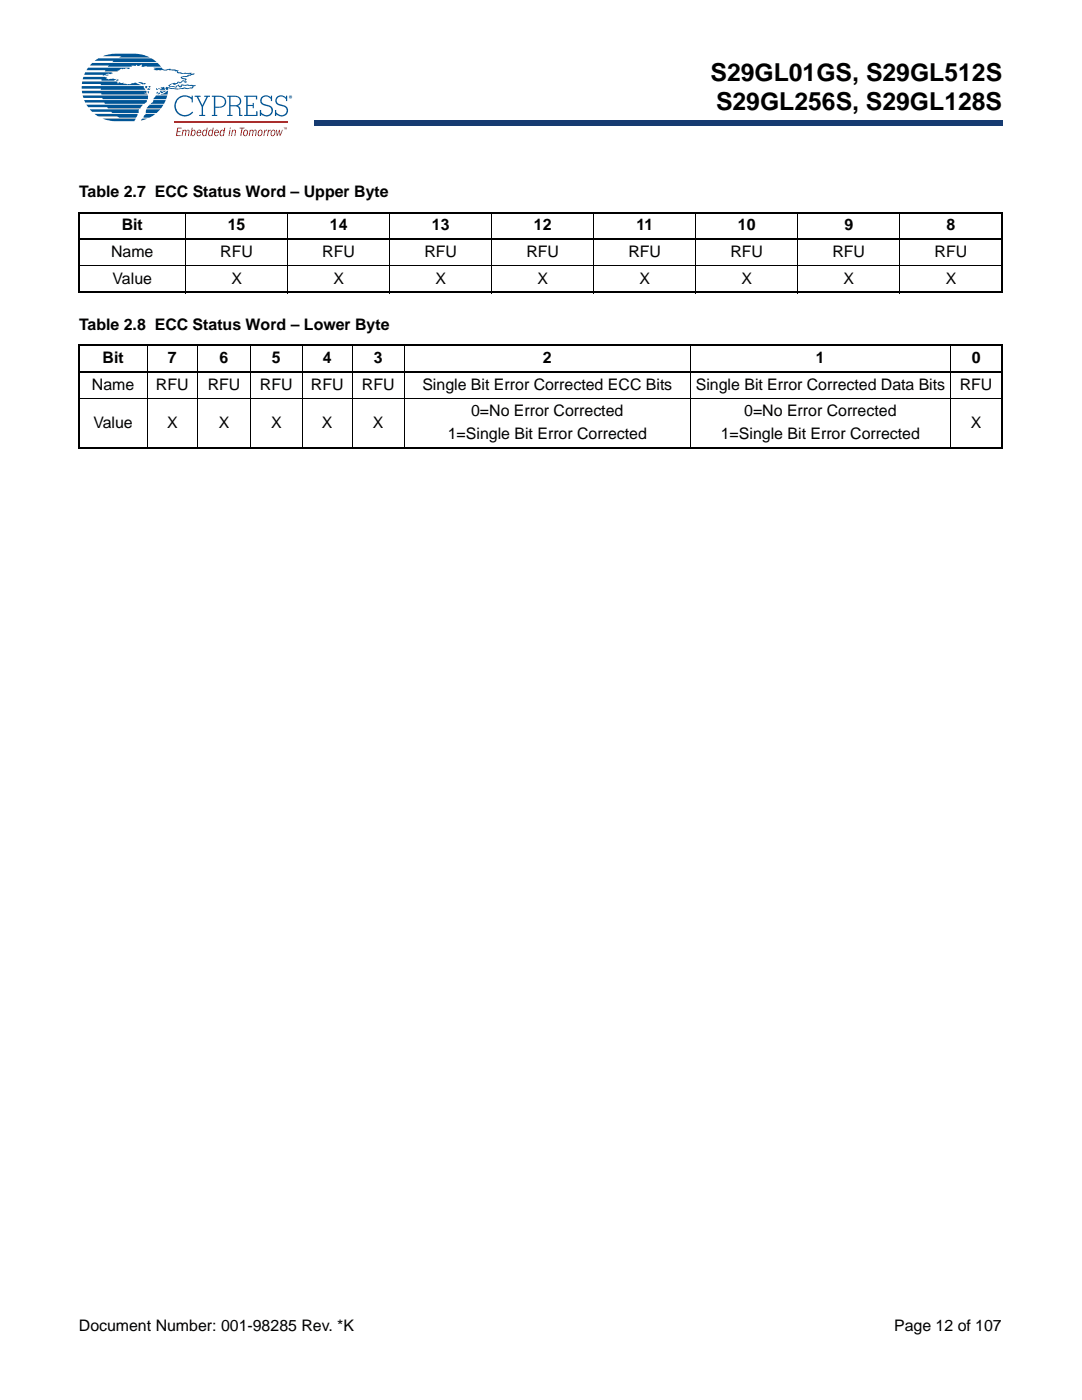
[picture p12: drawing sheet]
<svg xmlns="http://www.w3.org/2000/svg" width="216mm" height="279mm" viewBox="0 0 216 279" stroke-linecap="round" stroke-linejoin="round" font-family="sans-serif">
<defs><g id="words">
<g font-size="4.9">
<text x="141.8" y="16.3">S29GL01GS, S29GL512S</text>
<text x="142.9" y="21.9">S29GL256S, S29GL128S</text>
</g>
<g font-size="3.2">
<text x="15.8" y="39.3">Table 2.7 ECC Status Word – Upper Byte</text>
<text x="24.3" y="46">Bit</text>
<text x="45.4" y="46">15</text>
<text x="65.8" y="46">14</text>
<text x="86.2" y="46">13</text>
<text x="106.5" y="46">12</text>
<text x="127" y="46">11</text>
<text x="147.3" y="46">10</text>
<text x="168.5" y="46">9</text>
<text x="188.9" y="46">8</text>
<text x="22.2" y="51.3">Name</text>
<text x="43.9" y="51.3">RFU</text>
<text x="64.3" y="51.3">RFU</text>
<text x="84.7" y="51.3">RFU</text>
<text x="105" y="51.3">RFU</text>
<text x="125.4" y="51.3">RFU</text>
<text x="145.8" y="51.3">RFU</text>
<text x="166.1" y="51.3">RFU</text>
<text x="186.5" y="51.3">RFU</text>
<text x="22.5" y="56.6">Value</text>
<text x="46.2" y="56.6">X</text>
<text x="66.5" y="56.6">X</text>
<text x="86.9" y="56.6">X</text>
<text x="107.2" y="56.6">X</text>
<text x="127.6" y="56.6">X</text>
<text x="148" y="56.6">X</text>
<text x="168.3" y="56.6">X</text>
<text x="188.7" y="56.6">X</text>
<text x="15.8" y="65.8">Table 2.8 ECC Status Word – Lower Byte</text>
<text x="18.4" y="77.7">Name</text>
<text x="20.4" y="72.5">Bit</text>
<text x="31.1" y="77.7">RFU</text>
<text x="33.5" y="72.5">7</text>
<text x="41.4" y="77.7">RFU</text>
<text x="43.8" y="72.5">6</text>
<text x="51.9" y="77.7">RFU</text>
<text x="54.2" y="72.5">5</text>
<text x="62" y="77.7">RFU</text>
<text x="64.4" y="72.5">4</text>
<text x="72.2" y="77.7">RFU</text>
<text x="74.6" y="72.5">3</text>
<text x="84.3" y="77.7">Single Bit Error Corrected ECC Bits</text>
<text x="108.3" y="72.5">2</text>
<text x="138.8" y="77.7">Single Bit Error Corrected Data Bits</text>
<text x="162.8" y="72.5">1</text>
<text x="191.5" y="77.7">RFU</text>
<text x="193.9" y="72.5">0</text>
<text x="94" y="83">0=No Error Corrected</text>
<text x="148.5" y="83">0=No Error Corrected</text>
<text x="18.6" y="85.3">Value</text>
<text x="33.3" y="85.3">X</text>
<text x="43.6" y="85.3">X</text>
<text x="54.1" y="85.3">X</text>
<text x="64.2" y="85.3">X</text>
<text x="74.4" y="85.3">X</text>
<text x="89.3" y="87.6">1=Single Bit Error Corrected</text>
<text x="143.8" y="87.6">1=Single Bit Error Corrected</text>
<text x="193.7" y="85.3">X</text>
<text x="15.7" y="265.6">Document Number: 001-98285 Rev. *K</text>
<text x="178.4" y="265.6">Page 12 of 107</text>
</g>
</g></defs>
<path d="M62.8 24.1h137.3v.9h-137.3z" fill="#163b71"/>
<path d="M62.7 25h137.3M62.8 24.1h137.2" fill="none" stroke="#163b71" stroke-width=".2"/>
<path d="M62.7 24h.2v1h-.2z" fill="#163b71"/>
<path d="M16.3 10.7h42v16.5h-42z" fill="#fff"/>
<g fill="#005596">
<path d="M29.5 17.6l.5 .1-.1 .2h-.6z"/>
<path d="M16.3 18.1h12.9a.28 .28 0 0 1 0 .4 .28 .28 0 0 1-.4 .1l.6 .3h-9.2v-.3h-3.8z"/>
<path d="M17 14.4h5.5l-.3 .2 .3 .1-1.5 .1 .7 .2h-.9l-.3 .2 .1-.3h-3.8z"/>
<path d="M18.9 12.2l.7-.6h10.6l1.1 .8h-8.9l.3-.3z"/>
<path d="M20.5 11.2l2-.5h4.5h-.2l1.6 .2 1.5 .6h-6.2l.6-.3z"/>
<path d="M16.4 16.3h6.9l.3 .4 .2-.3 .5 .2 .4-.1-.1 .2 1.3 .1a1.82 1.82 0 0 1 2.2 .2h-8v-.2h-3.8z"/>
<path d="M27.6 16.4h.5l.4 .1 .1 .2 .4-.1v.1l-.6 .1z"/>
<path d="M16.6 15.3h4.3l.5 .2-.2 .1a.85 .85 0 0 0 1 .1h1.1l-.4 .4h-2.7l.1-.3h-3.8z"/>
<path d="M23.2 16l.4-.2v.3h-.4z"/>
<path d="M17.6 13.5h8.1l.2 .1-.2 .2-.5-.2-.4 .1a1.76 1.76 0 0 0-1.4 .6h-2.5l.1-.3h-3.7z"/>
<path d="M30.6 13.5h1.7a.98 .98 0 0 0 1.4 .3l.3-.1 .1 .2 1.5 .1-.1 .3 .1 .1 .9 .2 .4-.1h1.3l-.1 .2h.8l-.9 .4h-.3l-.1 .2-1.3 .2 .9 .2v.2l-.2 .2 .3 .2a.37 .37 0 0 1-.4 .2 .37 .37 0 0 1-.3-.3l-.6 .4-.4-.1-.2 .2h-.5l.2 .2h-.2a.69 .69 0 0 0-1 .2l1.2 .2-.1-.2 .7-.2 .2 .3a.61 .61 0 0 1 .9-.3l.6-.1 1.7 .2-.8 .7-2.9 .2-1.9-.3v.3h-.3a.31 .31 0 0 1-.2-.3 .31 .31 0 0 1 .2-.3l1 .3a5.2 5.2 0 0 0 2.6-.1l.5 .1 1.1-.1-.1-.2 .2-.1-2.2-.1v.2l-.3 .1h-.2l-.2-.3-.4 .1v.3l-1.4-.2-.3-.3 1.1-.4a.92 .92 0 0 0 1-.3l.3 .1 .4-.2a.45 .45 0 0 1 .7 .2l-.2-.4 .1-.2a.55 .55 0 0 1-.8-.5l1.2-.1 .2-.3h.6l-.3-.2-1.6 .1-.6-.2h-.3v-.4h-.3l-.2-.2-4.2-.1 .5-.2h-.3z"/>
<path d="M32.1 17.5l.5-.2 .2 .2 .2 .4h-1.1l.4-.2-.2-.1z"/>
<path d="M31.2 17.6l.3 .3h-.3z"/>
<path d="M16.3 17.2h12.4l.3 .7h-8.9v-.2h-3.8z"/>
<path d="M31.6 17.6l.3 .1-.2 .2z"/>
<path d="M29.7 17.2h.3v.1l-.1 .2-.2-.1z"/>
<path d="M29 17.2h.4l-.2 .5z"/>
<path d="M29.5 18.2l.3 .1-.1 .3-.2-.2z"/>
<path d="M18.2 12.7l.2-.1h13.1l.6 .7h-2.8l-.1-.1-.7 .1h-.3l.1-.4-.7 .3-.4-.3-.1 .2h-.8v.2h-4.8l.2-.2h-3.8z"/>
<path d="M31.9 18.1l1.2 .1a.44 .44 0 0 1-.7 0l-.2 .1 .4 .2-.5 .1z"/>
<path d="M32.1 18.8l.7-.2 .7-.5-.1 .8h-1.3z"/>
<path d="M31.7 18.5h.2v.2l-.5 .1z"/>
<path d="M31.3 18.4h.3l-.3 .3z"/>
<path d="M16.5 19h13v.2v.6h-9l-.1-.2h-3.8z"/>
<path d="M16.8 20h12.5v.1l-.4 .6h-8l-.1-.2h-3.8z"/>
<path d="M17.2 20.9h11.3l-.5 .7h-6.5l-.1-.2h-3.8z"/>
<path d="M17.9 21.8h9.8v.8h-5.3l-.2-.3h-3.8z"/>
<path d="M18.9 22.7h8.6l-.4 .8h-3.3l-.4-.3h-3.8z"/>
<path d="M20.4 23.7h6.7l-.3 .5h-3.7l-1.1-.1z"/>
<path d="M31.1 19h2.3l-.3 .8h-2.5z"/>
<path d="M30.6 20h2.5l-.4 .7h-2.6l.5-.5z"/>
<path d="M29.6 21.2l.2-.3h2.8l-.5 .7-2.8 .1z"/>
<path d="M29.2 21.8h2.8l-.8 .8h-2.1z"/>
<path d="M29 22.7h2l-1.2 .8h-1.2z"/>
<path d="M28.2 23.8l.2-.1h1l-1.3 .4z"/>
<path d="M35.4 19.6a2.15 2.15 0 0 1 2.8-.1v-.4h.3v1.3h-.3v-.6a1.84 1.84 0 0 0-2.6 .1 1.84 1.84 0 0 0 .1 2.6 1.84 1.84 0 0 0 2.7-.2l.1 .1a2.11 2.11 0 0 1-3 .3 2.11 2.11 0 0 1-.1-3.1z"/>
<path d="M38.8 19.1h1.2v.2h-.5l.9 1.7 .8-1.7h-.5v-.2h1.2v.2h-.4l-1 2v1.6h.4v.2h-1.1v-.2h.4v-1.6l-1-2h-.4z"/>
<path d="M48.7 19.1h2.6v.7h-.2v-.5h-1.7v1.6h1v-.4h.3v1.1h-.3v-.4h-1v1.7h1.7v-.7h.3v.9h-2.7v-.2h.4v-3.6h-.4z"/>
<path d="M52.1 19.4a1.28 1.28 0 0 1 2 .1v-.4h.2v1.1h-.2a.89 .89 0 0 0-1.1-.9 .89 .89 0 0 0-.6 1.2l.4 .3a1.49 1.49 0 0 1 1.7 1.2 1.34 1.34 0 0 1-1 1.2 1.34 1.34 0 0 1-1.4-.4v.3h-.3v-1.2h.3a.99 .99 0 0 0 1.1 1.1 .89 .89 0 0 0 1-.7 .89 .89 0 0 0-.7-1 1.44 1.44 0 0 1-1.6-1.2z"/>
<path d="M55.1 19.4a1.28 1.28 0 0 1 2 .1v-.4h.2v1.1h-.2a.89 .89 0 0 0-1.1-.9 .89 .89 0 0 0-.6 1.2l.4 .3a1.49 1.49 0 0 1 1.7 1.2 1.34 1.34 0 0 1-.9 1.2 1.34 1.34 0 0 1-1.5-.4v.3h-.2v-1.2h.2a.99 .99 0 0 0 1.1 1.1 .89 .89 0 0 0 1-.7 .89 .89 0 0 0-.7-1 1.44 1.44 0 0 1-1.6-1.2z"/>
<path d="M43 19.3v2a1.58 1.58 0 0 0 1.8-.7 .99 .99 0 0 0-1-1.3zM42.3 19.1a2.62 2.62 0 0 1 2.6 .5 1.21 1.21 0 0 1 .1 1.3 1.21 1.21 0 0 1-1.3 .6h-.7v1.4h.4v.2h-1.1v-.2h.4v-3.6h-.4z"/>
<path d="M46 19.3v1.7h1a.84 .84 0 0 0 .9-.9 .84 .84 0 0 0-1.1-.8zM45.3 19.1a2.71 2.71 0 0 1 2.6 .4 .99 .99 0 0 1-.5 1.6 .77 .77 0 0 1 .6 .9v.9h.4v.2h-.7v-1.1a.73 .73 0 0 0-.9-.8h-.8v1.7h.4v.2h-1.1v-.2h.4v-3.6h-.4z"/>
</g>
<path d="M34.8 24.3h22.7" fill="none" stroke="#e12726" stroke-width=".29"/>
<g fill="#e12726">
<path d="M35.4 25.5h.9l-.1 .1h-.7v.6h.5v.2h-.6l-.1 .6h.8l-.1 .1h-.9z"/>
<path d="M36.4 25.9h.2v.2l.3-.2 .3 .2a.35 .35 0 0 1 .5-.2 .35 .35 0 0 1 .1 .5l-.1 .7h-.2l.1-.9-.2-.1-.4 1h-.1l.1-.9-.1-.2a1.08 1.08 0 0 0-.5 1.1h-.2z"/>
<path d="M46.3 25.9h.2l-.1 .2a.35 .35 0 0 1 .5-.2 .35 .35 0 0 1 .2 .6l-.2 .6h-.1l.1-.9v-.1h-.3l-.3 1h-.2z"/>
<path d="M47.8 25.5h1v.1h-.4l-.3 1.5h-.2l.3-1.5h-.4z"/>
<path d="M49.8 25.9h.2v.2l.3-.2 .3 .2a.35 .35 0 0 1 .5-.2 .35 .35 0 0 1 .1 .5l-.1 .7h-.2l.1-.9-.2-.1-.4 1h-.1l.1-.9-.1-.2a1.08 1.08 0 0 0-.5 1.1h-.2z"/>
<path d="M52.7 25.9h.2v.3l.4-.3v.2l-.4 .1-.2 .9h-.2z"/>
<path d="M53.5 25.9h.1v.3l.4-.3v.2l-.3 .1-.2 .9h-.2z"/>
<path d="M55.1 25.9h.2v1l.4-1h.2v1l.4-1h.2l-.5 1.2h-.2l-.1-.9-.3 .9h-.2z"/>
<path d="M38.5 26.1l-.2 .6 .2 .3a.74 .74 0 0 0 .3-.9zM38.3 25.5h.2l-.1 .6 .3-.2a.68 .68 0 0 1 .3 .7 .68 .68 0 0 1-.6 .6l-.2-.3-.2 .2z"/>
<path d="M39.6 26.1l-.2 .3h.6l-.1-.3zM39.4 26.1a.43 .43 0 0 1 .7 0l.1 .4-.8 .1 .1 .4h.3l.2-.2 .1 .1a.45 .45 0 0 1-.4 .3 .45 .45 0 0 1-.4-.3z"/>
<path d="M40.7 26.1l-.2 .6 .1 .3a.54 .54 0 0 0 .5-.4 .54 .54 0 0 0-.2-.6zM40.5 26.1l.4-.2 .3 .2 .1-.6h.1l-.2 1.6h-.2v-.1a.37 .37 0 0 1-.3 .2 .37 .37 0 0 1-.3-.2z"/>
<path d="M41.9 26.1l-.2 .6 .1 .3a.54 .54 0 0 0 .5-.4 .54 .54 0 0 0-.2-.6zM41.7 26.1l.4-.2 .3 .2 .1-.6h.1l-.2 1.6h-.2v-.1a.37 .37 0 0 1-.3 .2 .37 .37 0 0 1-.3-.2z"/>
<path d="M43.1 26.1l-.2 .3h.6l-.1-.3zM42.9 26.1a.43 .43 0 0 1 .7 0l.1 .4-.8 .1 .1 .4h.3l.2-.2 .1 .1a.45 .45 0 0 1-.4 .3 .45 .45 0 0 1-.4-.3z"/>
<path d="M44.2 26.1l-.2 .6 .1 .3a.54 .54 0 0 0 .5-.4 .54 .54 0 0 0-.2-.6zM44 26.1l.4-.2 .3 .2 .1-.6h.1l-.2 1.6h-.2v-.1a.37 .37 0 0 1-.3 .2 .37 .37 0 0 1-.3-.2z"/>
<path d="M45.9 25.5h.2l-.1 .2h-.2zM45.8 25.9h.2l-.2 1.2h-.2z"/>
<path d="M48.8 26.1l-.1 .6 .2 .3a.58 .58 0 0 0 .2-1zM48.7 26.1a.45 .45 0 0 1 .7 0 .69 .69 0 0 1 0 .8 .69 .69 0 0 1-.7 .2 .87 .87 0 0 1 0-1z"/>
<path d="M51.8 26.1l-.2 .6 .2 .3a.58 .58 0 0 0 .2-1zM51.6 26.1a.45 .45 0 0 1 .7 0 .69 .69 0 0 1 0 .8 .69 .69 0 0 1-.7 .2 .87 .87 0 0 1 0-1z"/>
<path d="M54.3 26.1l-.1 .6 .2 .3a.58 .58 0 0 0 .1-1zM54.2 26.1a.45 .45 0 0 1 .7 0 .69 .69 0 0 1 0 .8 .69 .69 0 0 1-.7 .2 .87 .87 0 0 1 0-1z"/>
<path d="M56.9 25.4l.2 .3 .1-.3v.4v-.3l-.1 .3-.2-.3v.3zM56.6 25.4h.3l-.1 .4z"/>
</g>
<path d="M57.9 19.2l.1 .1zM57.8 19.2h.3v.3l-.1-.1-.2 .1zM57.7 19.3a.26 .26 0 0 0 .5 0 .26 .26 0 0 0-.5 0zM57.6 19.3a.35 .35 0 0 1 .7 0 .35 .35 0 0 1-.7 0z" fill="#005596"/>
<path d="M15.6 42.5h184.5M15.6 47.8h184.5M15.6 58.4h184.5M15.8 42.7v15.5M200 42.7v15.5M15.6 69h184.5M15.6 74.2h184.5M15.8 69.1v20.1M200 69.1v20.1M15.6 89.4h184.5" fill="none" stroke="#000" stroke-width=".36"/>
<g fill="none" stroke="#000" stroke-width=".2">
<path d="M15.6 53h184.5M37 42.3v16.2M57.4 42.3v16.2M77.8 42.3v16.2M98.1 42.3v16.2M118.5 42.3v16.2M138.9 42.3v16.2M159.2 42.3v16.2M179.6 42.3v16.2M15.6 79.5h184.5M29.4 68.7v20.9M39.4 68.7v20.9"/>
<path d="M50 68.7v20.9M60.3 68.7v20.9M70.3 68.7v20.9M80.6 68.7v20.9M137.8 68.7v20.9M189.6 68.7v20.9"/>
</g>
<use href="#words"/>
</svg>
